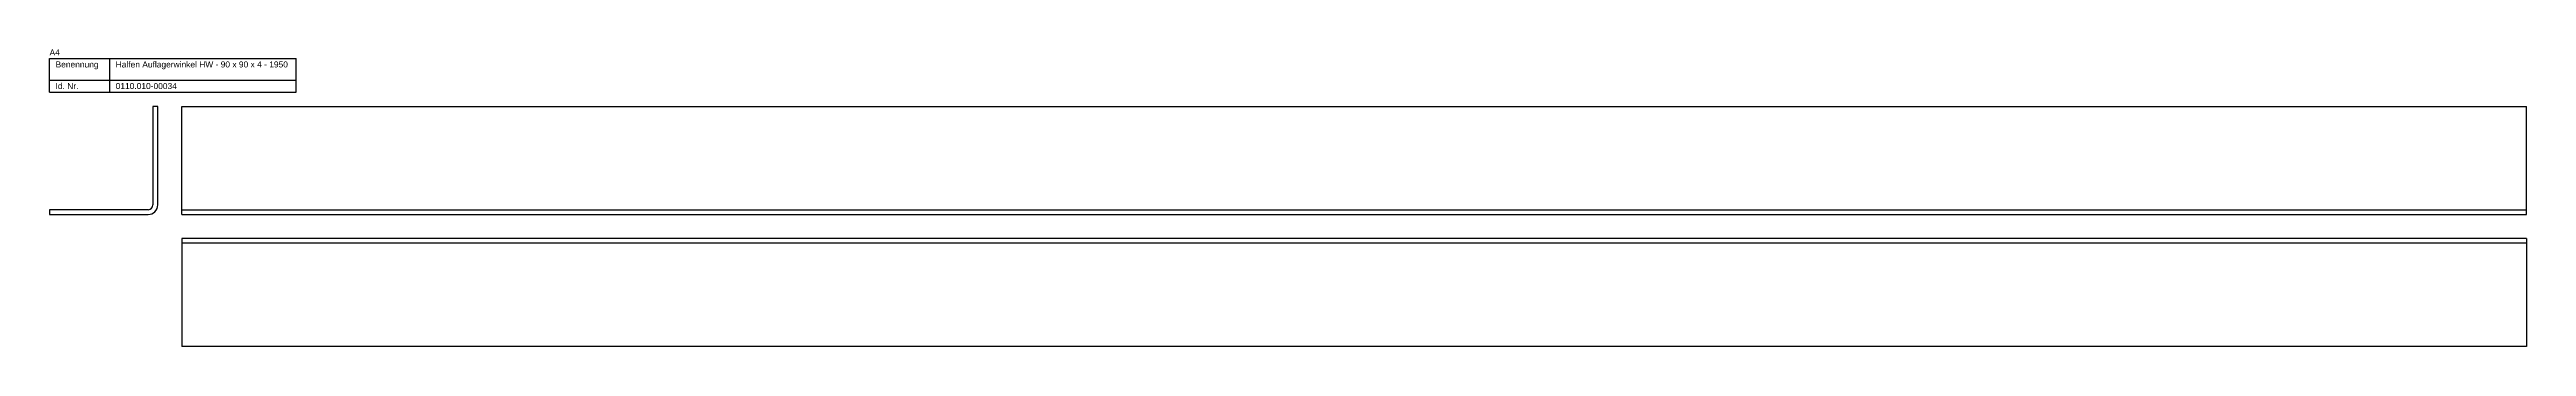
# Model space of a CAD drawing. Header units: millimetres. Extents: x 3 to 3458, y -4052 to 271.
# Drawn here: x 1148 to 3208, y -2012 to -1764 of the extents above; entities that cross this region are included whole.
import ezdxf

# ---------------------------------------------------------------- set-up
doc = ezdxf.new("R2010")
doc.units = ezdxf.units.MM
doc.layers.add('HALFEN-KONSOLANKER', color=2, linetype='CONTINUOUS')
doc.styles.add('ARIAL50', font='ARIAL.TTF', dxfattribs={"height": 5})

msp = doc.modelspace()

# ---------------------------------------------------------------- linework, layer by layer
at = {"layer": 'HALFEN-KONSOLANKER'}
for p, q in [((1148.4, -1771.8), (1353.4, -1771.8)), ((1148.4, -1799.8), (1148.4, -1771.8)), ((1148.4, -1789.8), (1353.4, -1789.8)), ((1198.4, -1799.8), (1198.4, -1771.8)), ((1353.4, -1799.8), (1353.4, -1771.8)), ((1148.4, -1799.8), (1353.4, -1799.8)), ((1234.4, -1811.8), (1234.4, -1893.8)), ((1238.4, -1811.8), (1234.4, -1811.8)), ((1238.4, -1893.8), (1238.4, -1811.8)), ((1258.4, -1811.8), (3208.4, -1811.8)), ((1258.4, -1901.8), (1258.4, -1811.8)), ((3208.4, -1901.8), (3208.4, -1811.8)), ((1230.4, -1897.8), (1148.4, -1897.8)), ((1148.4, -1897.8), (1148.4, -1901.8)), ((1148.4, -1901.8), (1230.4, -1901.8)), ((1258.4, -1897.8), (3208.4, -1897.8)), ((1258.4, -1901.8), (3208.4, -1901.8)), ((3208.4, -1921.8), (1258.4, -1921.8)), ((1258.4, -1921.8), (1258.4, -2011.8)), ((3208.4, -1925.8), (1258.4, -1925.8)), ((3208.4, -1921.8), (3208.4, -2011.8)), ((3208.4, -2011.8), (1258.4, -2011.8))]:
    msp.add_line(p, q, dxfattribs=at)
for radius in [8, 4]:
    msp.add_arc((1230.4, -1893.8), radius, 270, 0, dxfattribs=at)

# ---------------------------------------------------------------- texts
at = {"layer": 'HALFEN-KONSOLANKER', "style": 'ARIAL50'}
for s, p in [('A4', (1148.4, -1769.3)), ('Benennung', (1153.4, -1779.3)), ('Id. Nr.', (1153.4, -1797.3)), ('Halfen Auflagerwinkel HW - 90 x 90 x 4 - 1950', (1203.4, -1779.3)), ('0110.010-00034', (1203.4, -1797.3))]:
    msp.add_text(s, height=5, dxfattribs=at).set_placement(p)

doc.saveas('drawing.dxf')
